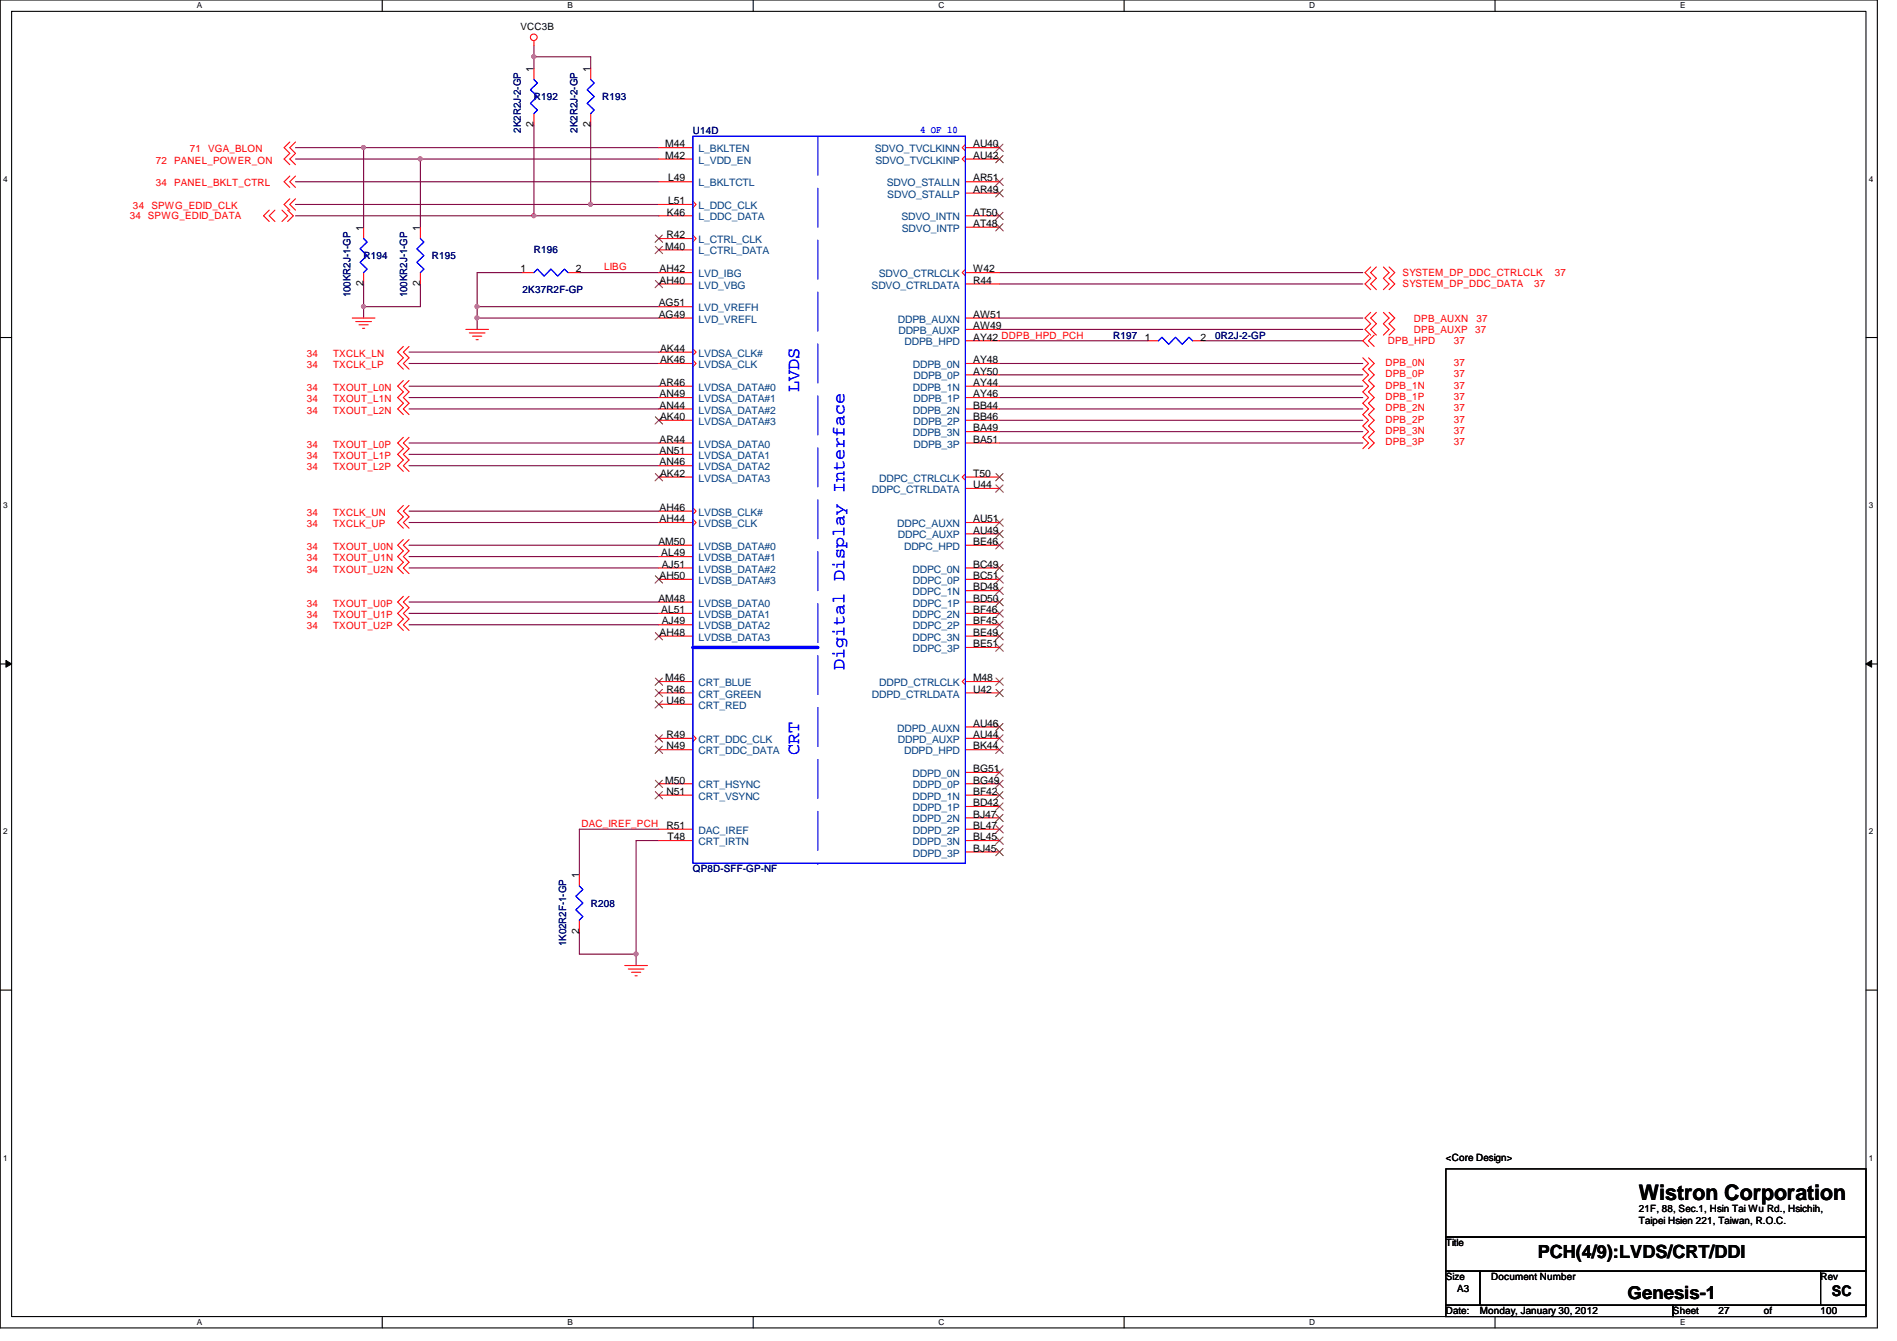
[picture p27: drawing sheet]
<svg xmlns="http://www.w3.org/2000/svg" width="297mm" height="210mm" viewBox="0 0 297 210" stroke-linecap="round" stroke-linejoin="round" font-family="sans-serif">
<defs><g id="words">
<text font-size="3.3" x="256.6" y="187.9">Wistron Corporation</text>
<g font-size="2.8" fill="#00f">
<text x="125.1" y="61.3" transform="rotate(-90 125.1 61.3)">LVDS</text>
<text x="132.2" y="104.9" transform="rotate(-90 132.2 104.9)">Digital Display Interface</text>
<text x="125.1" y="118.2" transform="rotate(-90 125.1 118.2)">CRT</text>
</g>
<g font-size="2.8">
<text x="240.8" y="197">PCH(4/9):LVDS/CRT/DDI</text>
<text x="254.8" y="203.4">Genesis-1</text>
</g>
<text font-size="2.3" x="286.8" y="202.9">SC</text>
<g font-size="1.6">
<text x="81.5" y="4.7">VCC3B</text>
<text x="83.6" y="11.2" transform="rotate(-90 83.6 11.2)">1</text>
<text x="92.5" y="11.2" transform="rotate(-90 92.5 11.2)">1</text>
<text x="83.6" y="19.9" transform="rotate(-90 83.6 19.9)">2</text>
<text x="92.5" y="19.9" transform="rotate(-90 92.5 19.9)">2</text>
<text x="104.2" y="23.1">M44</text>
<text x="152.4" y="23.1">AU40</text>
<text x="104.2" y="24.8">M42</text>
<text x="104.6" y="28.4">L49</text>
<text x="152.4" y="28.4">AR51</text>
<text x="152.4" y="24.8">AU42</text>
<text x="104.4" y="33.7">K46</text>
<text x="104.6" y="32">L51</text>
<text x="152.4" y="35.5">AT48</text>
<text x="152.4" y="33.7">AT50</text>
<text x="152.4" y="30.2">AR49</text>
<text x="56.9" y="36.1" transform="rotate(-90 56.9 36.1)">1</text>
<text x="65.8" y="36.1" transform="rotate(-90 65.8 36.1)">1</text>
<text x="104.2" y="39.1">M40</text>
<text x="104.3" y="37.3">R42</text>
<text x="56.9" y="44.8" transform="rotate(-90 56.9 44.8)">2</text>
<text x="65.8" y="44.8" transform="rotate(-90 65.8 44.8)">2</text>
<text x="81.5" y="42.6">1</text>
<text x="90.2" y="42.6">2</text>
<text x="103.2" y="48">AG51</text>
<text x="103.3" y="42.6">AH42</text>
<text x="103.3" y="44.4">AH40</text>
<text x="152.4" y="42.6">W42</text>
<text x="152.4" y="44.4">R44</text>
<text x="103.2" y="49.7">AG49</text>
<text x="152.4" y="53.3">AY42 DDPB_HPD_PCH</text>
<text x="152.4" y="49.7">AW51</text>
<text x="152.4" y="51.5">AW49</text>
<text x="179.3" y="53.3">1</text>
<text x="188" y="53.3">2</text>
<text x="103.4" y="55.1">AK44</text>
<text x="103.4" y="56.9">AK46</text>
<text x="152.4" y="56.9">AY48</text>
<text x="152.4" y="58.6">AY50</text>
<text x="103.3" y="60.4">AR46</text>
<text x="103.3" y="62.2">AN49</text>
<text x="103.3" y="64">AN44</text>
<text x="103.4" y="65.7">AK40</text>
<text x="152.4" y="60.4">AY44</text>
<text x="152.4" y="64">BB44</text>
<text x="152.4" y="62.2">AY46</text>
<text x="152.4" y="65.7">BB46</text>
<text x="103.3" y="69.3">AR44</text>
<text x="103.3" y="71.1">AN51</text>
<text x="152.4" y="67.5">BA49</text>
<text x="152.4" y="69.3">BA51</text>
<text x="103.3" y="72.9">AN46</text>
<text x="103.4" y="74.6">AK42</text>
<text x="152.4" y="74.6">T50</text>
<text x="152.4" y="76.4">U44</text>
<text x="103.3" y="80">AH46</text>
<text x="103.3" y="81.7">AH44</text>
<text x="152.4" y="83.5">AU49</text>
<text x="152.4" y="81.7">AU51</text>
<text x="103.1" y="85.3">AM50</text>
<text x="103.5" y="87.1">AL49</text>
<text x="103.6" y="88.9">AJ51</text>
<text x="152.4" y="88.9">BC49</text>
<text x="152.4" y="85.3">BE46</text>
<text x="103.1" y="94.2">AM48</text>
<text x="103.3" y="90.6">AH50</text>
<text x="103.5" y="96">AL51</text>
<text x="152.4" y="92.4">BD48</text>
<text x="152.4" y="96">BF46</text>
<text x="152.4" y="94.2">BD50</text>
<text x="152.4" y="90.6">BC51</text>
<text x="103.3" y="99.5">AH48</text>
<text x="103.6" y="97.7">AJ49</text>
<text x="152.4" y="99.5">BE49</text>
<text x="152.4" y="97.7">BF45</text>
<text x="152.4" y="101.3">BE51</text>
<text x="104.2" y="106.6">M46</text>
<text x="152.4" y="106.6">M48</text>
<text x="104.3" y="108.4">R46</text>
<text x="104.3" y="110.2">U46</text>
<text x="152.4" y="108.4">U42</text>
<text x="152.4" y="113.7">AU46</text>
<text x="104.3" y="115.5">R49</text>
<text x="104.3" y="117.3">N49</text>
<text x="152.4" y="115.5">AU44</text>
<text x="152.4" y="117.3">BK44</text>
<text x="104.2" y="122.6">M50</text>
<text x="104.3" y="124.4">N51</text>
<text x="152.4" y="120.9">BG51</text>
<text x="152.4" y="124.4">BF42</text>
<text x="152.4" y="122.6">BG49</text>
<text x="104.3" y="129.8">R51</text>
<text x="104.5" y="131.5">T48</text>
<text x="152.4" y="128">BJ47</text>
<text x="152.4" y="131.5">BL45</text>
<text x="152.4" y="129.8">BL47</text>
<text x="152.4" y="126.2">BD42</text>
<text x="90.7" y="137.5" transform="rotate(-90 90.7 137.5)">1</text>
<text x="152.4" y="133.3">BJ45</text>
<text x="90.7" y="146.1" transform="rotate(-90 90.7 146.1)">2</text>
<text x="226.4" y="181.7">&lt;Core Design&gt;</text>
<text x="256.6" y="189.7">21F, 88, Sec.1, Hsin Tai Wu Rd., Hsichih,</text>
<text x="256.6" y="191.6">Taipei Hsien 221, Taiwan, R.O.C.</text>
<text x="226.4" y="195.1">Title</text>
<text x="226.4" y="200.4">Size</text>
<text x="228.2" y="202.2">A3</text>
<text x="233.5" y="200.4">Document Number</text>
<text x="285.1" y="200.4">Rev</text>
<text x="226.4" y="205.7">Date:</text>
<text x="231.7" y="205.7">Monday, January 30, 2012</text>
<text x="262" y="205.7">Sheet</text>
<text x="269.1" y="205.7">27</text>
<text x="276.2" y="205.7">of</text>
<text x="285.1" y="205.7">100</text>
</g>
<g font-size="1.6" fill="#000080">
<text x="83.6" y="15.7">R192</text>
<text x="94.3" y="15.7">R193</text>
<text x="81.5" y="20.8" transform="rotate(-90 81.5 20.8)">2K2R2J-2-GP</text>
<text x="90.4" y="20.8" transform="rotate(-90 90.4 20.8)">2K2R2J-2-GP</text>
<text x="108.5" y="21">U14D</text>
<text x="56.9" y="40.6">R194</text>
<text x="67.6" y="40.6">R195</text>
<text x="83.6" y="39.7">R196</text>
<text x="54.9" y="46.6" transform="rotate(-90 54.9 46.6)">100KR2J-1-GP</text>
<text x="63.8" y="46.6" transform="rotate(-90 63.8 46.6)">100KR2J-1-GP</text>
<text x="81.8" y="45.9">2K37R2F-GP</text>
<text x="174.3" y="53">R197</text>
<text x="190.3" y="53">0R2J-2-GP</text>
<text x="108.5" y="136.6">QP8D-SFF-GP-NF</text>
<text x="92.5" y="141.9">R208</text>
<text x="88.6" y="148.1" transform="rotate(-90 88.6 148.1)">1K02R2F-1-GP</text>
</g>
<g font-size="1.6" fill="#f00">
<text x="29.7" y="23.8">71</text>
<text x="32.6" y="23.8">VGA_BLON</text>
<text x="24.4" y="29.2">34</text>
<text x="24.4" y="25.6">72</text>
<text x="27.3" y="29.2">PANEL_BKLT_CTRL</text>
<text x="27.3" y="25.6">PANEL_POWER_ON</text>
<text x="20.3" y="34.3">34 SPWG_EDID_DATA</text>
<text x="20.8" y="32.7">34</text>
<text x="23.7" y="32.7">SPWG_EDID_CLK</text>
<text x="94.6" y="42.3">LIBG</text>
<text x="219.6" y="43.2">SYSTEM_DP_DDC_CTRLCLK</text>
<text x="219.6" y="45">SYSTEM_DP_DDC_DATA</text>
<text x="240.2" y="45">37</text>
<text x="243.5" y="43.2">37</text>
<text x="217.3" y="53.9">DPB_HPD</text>
<text x="221.4" y="50.3">DPB_AUXN</text>
<text x="221.4" y="52.1">DPB_AUXP</text>
<text x="227.6" y="53.9">37</text>
<text x="231" y="52.1">37</text>
<text x="231.2" y="50.3">37</text>
<text x="48" y="55.8">34</text>
<text x="48" y="57.6">34</text>
<text x="52.2" y="55.8">TXCLK_LN</text>
<text x="52.2" y="57.6">TXCLK_LP</text>
<text x="217" y="59.1">DPB_0P</text>
<text x="217" y="57.3">DPB_0N</text>
<text x="227.6" y="59.1">37</text>
<text x="227.6" y="57.3">37</text>
<text x="48" y="61.2">34</text>
<text x="48" y="62.9">34</text>
<text x="48" y="64.7">34</text>
<text x="52.2" y="61.2">TXOUT_L0N</text>
<text x="52.2" y="62.9">TXOUT_L1N</text>
<text x="52.2" y="64.7">TXOUT_L2N</text>
<text x="217" y="62.6">DPB_1P</text>
<text x="217" y="60.8">DPB_1N</text>
<text x="217" y="64.4">DPB_2N</text>
<text x="227.6" y="62.6">37</text>
<text x="227.6" y="60.8">37</text>
<text x="227.6" y="64.4">37</text>
<text x="48" y="70.1">34</text>
<text x="48" y="71.8">34</text>
<text x="52.2" y="70.1">TXOUT_L0P</text>
<text x="52.2" y="71.8">TXOUT_L1P</text>
<text x="217" y="69.7">DPB_3P</text>
<text x="217" y="67.9">DPB_3N</text>
<text x="217" y="66.2">DPB_2P</text>
<text x="227.6" y="69.7">37</text>
<text x="227.6" y="67.9">37</text>
<text x="227.6" y="66.2">37</text>
<text x="48" y="73.6">34</text>
<text x="52.2" y="73.6">TXOUT_L2P</text>
<text x="48" y="80.7">34</text>
<text x="48" y="82.5">34</text>
<text x="52.2" y="80.7">TXCLK_UN</text>
<text x="52.2" y="82.5">TXCLK_UP</text>
<text x="48" y="86.1">34</text>
<text x="48" y="87.8">34</text>
<text x="48" y="89.6">34</text>
<text x="52.2" y="86.1">TXOUT_U0N</text>
<text x="52.2" y="87.8">TXOUT_U1N</text>
<text x="52.2" y="89.6">TXOUT_U2N</text>
<text x="48" y="95">34</text>
<text x="52.2" y="95">TXOUT_U0P</text>
<text x="48" y="96.7">34</text>
<text x="48" y="98.5">34</text>
<text x="52.2" y="96.7">TXOUT_U1P</text>
<text x="52.2" y="98.5">TXOUT_U2P</text>
<text x="91.1" y="129.5">DAC_IREF_PCH</text>
</g>
<g font-size="1.6" fill="#004080">
<text x="109.4" y="23.8">L_BKLTEN</text>
<text x="137" y="23.8">SDVO_TVCLKINN</text>
<text x="109.4" y="29.2">L_BKLTCTL</text>
<text x="109.4" y="25.6">L_VDD_EN</text>
<text x="137.1" y="25.6">SDVO_TVCLKINP</text>
<text x="138.9" y="29.2">SDVO_STALLN</text>
<text x="109.4" y="32.7">L_DDC_CLK</text>
<text x="109.4" y="34.5">L_DDC_DATA</text>
<text x="138.9" y="30.9">SDVO_STALLP</text>
<text x="141.1" y="34.5">SDVO_INTN</text>
<text x="109.4" y="38.1">L_CTRL_CLK</text>
<text x="109.4" y="39.8">L_CTRL_DATA</text>
<text x="141.2" y="36.3">SDVO_INTP</text>
<text x="109.4" y="43.4">LVD_IBG</text>
<text x="109.4" y="45.2">LVD_VBG</text>
<text x="136.5" y="45.2">SDVO_CTRLDATA</text>
<text x="137.6" y="43.4">SDVO_CTRLCLK</text>
<text x="109.4" y="48.7">LVD_VREFH</text>
<text x="109.4" y="50.5">LVD_VREFL</text>
<text x="140.6" y="50.5">DDPB_AUXN</text>
<text x="140.7" y="52.3">DDPB_AUXP</text>
<text x="109.4" y="55.8">LVDSA_CLK#</text>
<text x="109.4" y="57.6">LVDSA_CLK</text>
<text x="141.6" y="54.1">DDPB_HPD</text>
<text x="143" y="57.6">DDPB_0N</text>
<text x="143" y="59.4">DDPB_0P</text>
<text x="109.4" y="61.2">LVDSA_DATA#0</text>
<text x="109.4" y="62.9">LVDSA_DATA#1</text>
<text x="109.4" y="64.7">LVDSA_DATA#2</text>
<text x="143" y="61.2">DDPB_1N</text>
<text x="143" y="64.7">DDPB_2N</text>
<text x="143" y="62.9">DDPB_1P</text>
<text x="109.4" y="66.5">LVDSA_DATA#3</text>
<text x="109.4" y="70.1">LVDSA_DATA0</text>
<text x="109.4" y="71.8">LVDSA_DATA1</text>
<text x="143" y="68.3">DDPB_3N</text>
<text x="143" y="66.5">DDPB_2P</text>
<text x="143" y="70.1">DDPB_3P</text>
<text x="109.4" y="73.6">LVDSA_DATA2</text>
<text x="109.4" y="75.4">LVDSA_DATA3</text>
<text x="136.5" y="77.2">DDPC_CTRLDATA</text>
<text x="137.7" y="75.4">DDPC_CTRLCLK</text>
<text x="109.4" y="80.7">LVDSB_CLK#</text>
<text x="109.4" y="82.5">LVDSB_CLK</text>
<text x="140.5" y="82.5">DDPC_AUXN</text>
<text x="109.4" y="86.1">LVDSB_DATA#0</text>
<text x="109.4" y="87.8">LVDSB_DATA#1</text>
<text x="109.4" y="89.6">LVDSB_DATA#2</text>
<text x="140.6" y="84.3">DDPC_AUXP</text>
<text x="141.6" y="86.1">DDPC_HPD</text>
<text x="142.9" y="89.6">DDPC_0N</text>
<text x="109.4" y="91.4">LVDSB_DATA#3</text>
<text x="109.4" y="95">LVDSB_DATA0</text>
<text x="142.9" y="93.2">DDPC_1N</text>
<text x="143" y="95">DDPC_1P</text>
<text x="143" y="91.4">DDPC_0P</text>
<text x="109.4" y="96.7">LVDSB_DATA1</text>
<text x="109.4" y="98.5">LVDSB_DATA2</text>
<text x="109.4" y="100.3">LVDSB_DATA3</text>
<text x="142.9" y="96.7">DDPC_2N</text>
<text x="142.9" y="100.3">DDPC_3N</text>
<text x="143" y="98.5">DDPC_2P</text>
<text x="109.4" y="107.4">CRT_BLUE</text>
<text x="137.7" y="107.4">DDPD_CTRLCLK</text>
<text x="143" y="102.1">DDPC_3P</text>
<text x="109.4" y="109.2">CRT_GREEN</text>
<text x="109.4" y="111">CRT_RED</text>
<text x="136.5" y="109.2">DDPD_CTRLDATA</text>
<text x="109.4" y="116.3">CRT_DDC_CLK</text>
<text x="109.4" y="118.1">CRT_DDC_DATA</text>
<text x="140.5" y="114.5">DDPD_AUXN</text>
<text x="140.6" y="116.3">DDPD_AUXP</text>
<text x="141.6" y="118.1">DDPD_HPD</text>
<text x="109.4" y="123.4">CRT_HSYNC</text>
<text x="109.4" y="125.2">CRT_VSYNC</text>
<text x="142.9" y="121.6">DDPD_0N</text>
<text x="142.9" y="125.2">DDPD_1N</text>
<text x="143" y="123.4">DDPD_0P</text>
<text x="109.4" y="130.5">DAC_IREF</text>
<text x="142.9" y="128.7">DDPD_2N</text>
<text x="143" y="130.5">DDPD_2P</text>
<text x="143" y="127">DDPD_1P</text>
<text x="109.4" y="132.3">CRT_IRTN</text>
<text x="142.9" y="132.3">DDPD_3N</text>
<text x="143" y="134.1">DDPD_3P</text>
</g>
<text font-size="1.6" fill="#00f" x="144.1" y="20.8">4 OF 10</text>
<g font-size="1.3">
<text x="30.8" y="1.3">A</text>
<text x="88.9" y="1.3">B</text>
<text x="146.9" y="1.3">C</text>
<text x="205" y="1.3">D</text>
<text x="263.1" y="1.3">E</text>
<text x=".5" y="28.4">4</text>
<text x="292.6" y="28.4">4</text>
<text x=".5" y="79.5">3</text>
<text x="292.6" y="79.5">3</text>
<text x=".5" y="130.6">2</text>
<text x="292.6" y="130.6">2</text>
<text x=".5" y="181.7">1</text>
<text x="292.6" y="181.7">1</text>
<text x="30.8" y="207.4">A</text>
<text x="88.9" y="207.4">B</text>
<text x="146.9" y="207.4">C</text>
<text x="205" y="207.4">D</text>
<text x="263.1" y="207.4">E</text>
</g>
</g></defs>
<path d="M0 0h294v207.9h-294zM1.8 1.8h290.4v204.3h-290.4z" fill="none" stroke="#000" stroke-width=".17"/>
<g fill="#fff">
<path d="M30.8 .2h.8v1.4h-.8z"/>
<path d="M30.8 206.2h.8v1.4h-.8z"/>
</g>
<path d="M59.9 0v1.8M59.9 206.1v1.8" fill="none" stroke="#000" stroke-width=".17"/>
<g fill="#fff">
<path d="M88.9 .2h.8v1.4h-.8z"/>
<path d="M88.9 206.2h.8v1.4h-.8z"/>
</g>
<path d="M117.9 0v1.8M117.9 206.1v1.8" fill="none" stroke="#000" stroke-width=".17"/>
<g fill="#fff">
<path d="M146.9 .2h.9v1.4h-.9z"/>
<path d="M146.9 206.2h.9v1.4h-.9z"/>
</g>
<path d="M176 0v1.8M176 206.1v1.8" fill="none" stroke="#000" stroke-width=".17"/>
<g fill="#fff">
<path d="M205 .2h.9v1.4h-.9z"/>
<path d="M205 206.2h.9v1.4h-.9z"/>
</g>
<path d="M234.1 0v1.8M234.1 206.1v1.8" fill="none" stroke="#000" stroke-width=".17"/>
<g fill="#fff">
<path d="M263.1 .2h.8v1.4h-.8z"/>
<path d="M263.1 206.2h.8v1.4h-.8z"/>
<path d="M.5 27.3h.7v1.4h-.7z"/>
<path d="M292.6 27.3h.7v1.4h-.7z"/>
<path d="M.5 78.4h.7v1.4h-.7z"/>
<path d="M292.6 78.4h.7v1.4h-.7z"/>
</g>
<path d="M0 52.8h1.8M292.2 52.8h1.8" fill="none" stroke="#000" stroke-width=".17"/>
<g fill="#fff">
<path d="M.5 129.5h.7v1.4h-.7z"/>
<path d="M292.6 129.5h.7v1.4h-.7z"/>
</g>
<path d="M0 103.9h1.8M292.2 103.9h1.8" fill="none" stroke="#000" stroke-width=".17"/>
<path d="M.9 103.4l.9 .5-.9 .5zM292.2 103.9l.9-.5v1z" fill="#000"/>
<path d="M.9 103.4l.9 .5-.9 .5zM292.2 103.9l.9-.5v1z" fill="none" stroke="#000" stroke-width=".16"/>
<g fill="#fff">
<path d="M.5 180.5h.7v1.4h-.7z"/>
<path d="M292.6 180.5h.7v1.4h-.7z"/>
</g>
<path d="M0 155h1.8M292.2 155h1.8" fill="none" stroke="#000" stroke-width=".17"/>
<path d="M103.2 129.8h-12.5v7.1M99.6 149.4v1.7" fill="none" stroke="#800040" stroke-width=".17"/>
<circle cx="99.6" cy="149.3" r=".32" fill="#f0f"/>
<circle cx="99.6" cy="149.3" r=".32" fill="none" stroke="#f0f" stroke-width=".17"/>
<path d="M64 56.9h39.2M64 55.1h39.2M74.7 48h28.5M90.7 42.7h12.5M64 60.5h39.2M64 62.2h39.2M64 64h39.2M64 69.3h39.2M64 71.1h39.2M64 72.9h39.2M103.2 131.6h-3.6v17.8M90.7 145.8v3.6" fill="none" stroke="#800040" stroke-width=".17"/>
<circle cx="74.7" cy="48" r=".32" fill="#f0f"/>
<circle cx="74.7" cy="48" r=".32" fill="none" stroke="#f0f" stroke-width=".17"/>
<path d="M74.7 49.8h28.5M74.7 42.7h7.1" fill="none" stroke="#800040" stroke-width=".17"/>
<circle cx="74.7" cy="49.8" r=".32" fill="#f0f"/>
<circle cx="74.7" cy="49.8" r=".32" fill="none" stroke="#f0f" stroke-width=".17"/>
<path d="M92.5 32h10.7M74.7 48v3.6" fill="none" stroke="#800040" stroke-width=".17"/>
<circle cx="92.5" cy="32" r=".32" fill="#f0f"/>
<circle cx="92.5" cy="32" r=".32" fill="none" stroke="#f0f" stroke-width=".17"/>
<path d="M83.6 33.8h19.6" fill="none" stroke="#800040" stroke-width=".17"/>
<circle cx="83.6" cy="33.8" r=".32" fill="#f0f"/>
<circle cx="83.6" cy="33.8" r=".32" fill="none" stroke="#f0f" stroke-width=".17"/>
<path d="M83.6 19.6v14.2h-37.3M92.5 19.6v12.4h-46.2M56.9 23.1h46.3" fill="none" stroke="#800040" stroke-width=".17"/>
<circle cx="56.9" cy="23.1" r=".32" fill="#f0f"/>
<circle cx="56.9" cy="23.1" r=".32" fill="none" stroke="#f0f" stroke-width=".17"/>
<path d="M65.8 24.9h37.4" fill="none" stroke="#800040" stroke-width=".17"/>
<circle cx="65.8" cy="24.9" r=".32" fill="#f0f"/>
<circle cx="65.8" cy="24.9" r=".32" fill="none" stroke="#f0f" stroke-width=".17"/>
<path d="M83.6 8.9v1.8" fill="none" stroke="#800040" stroke-width=".17"/>
<circle cx="83.6" cy="8.9" r=".32" fill="#f0f"/>
<circle cx="83.6" cy="8.9" r=".32" fill="none" stroke="#f0f" stroke-width=".17"/>
<path d="M83.6 8.9h8.9v1.8M46.3 28.4h56.9M46.3 23.1h10.6v12.5M65.8 24.9v10.7M65.8 44.5v3.5h-8.9" fill="none" stroke="#800040" stroke-width=".17"/>
<circle cx="56.9" cy="48" r=".32" fill="#f0f"/>
<circle cx="56.9" cy="48" r=".32" fill="none" stroke="#f0f" stroke-width=".17"/>
<g fill="none" stroke="#800040" stroke-width=".17">
<path d="M83.6 7.1v1.8M46.3 24.9h19.5M56.9 44.5v5.3M74.7 42.7v5.3M156.5 56.9h56.9M156.5 58.7h56.9M156.5 53.3h23.1M156.5 42.7h56.9M156.5 44.4h56.9M156.5 49.8h56.9M156.5 51.6h56.9M188.5 53.3h24.9"/>
<path d="M156.5 60.5h56.9M156.5 62.2h56.9M156.5 64h56.9M156.5 65.8h56.9M156.5 67.6h56.9M156.5 69.3h56.9M64 85.3h39.2M64 87.1h39.2M64 88.9h39.2M64 94.2h39.2M64 96h39.2M64 97.8h39.2"/>
<path d="M64 81.8h39.2M64 80h39.2M90.7 149.4h8.9"/>
</g>
<g fill="none" stroke="#f00" stroke-width=".17">
<path d="M83.6 6.4v.7M83.6 10.7v1.7M83.6 17.8v1.8M92.5 10.7v1.7M92.5 17.8v1.8M42.2 32.9l-.9 .9 .9 .9M43 32.9l-.8 .9 .8 .9M44.2 32.9l.8 .9-.8 .9M45 32.9l.9 .9-.9 .9M45.4 31.1l-.9 .9 .9 .9M45.4 27.6l-.9 .8 .9 .9M45.4 22.2l-.9 .9 .9 .9-.9 .9 .9 .9"/>
<path d="M46.3 31.1l-.9 .9 .9 .9M46.3 27.6l-.9 .8 .9 .9M46.3 22.2l-.9 .9 .9 .9-.9 .9 .9 .9M56.9 35.6v1.7M65.8 35.6v1.7M103.2 28.4h5.3M103.2 23.1h5.3M103.2 37.3h5.3M103.2 39.1h5.3M103.2 32h5.3M103.2 33.8h5.3M103.2 24.9h5.3"/>
<path d="M108.5 36.8l.5 .5-.5 .5M108.5 31.5l.5 .5-.5 .5M151.2 24.4l-.5 .5 .5 .5M151.2 22.6l-.5 .5 .5 .5M151.2 28.4h5.3M151.2 23.1h5.3M151.2 33.8h5.3M151.2 24.9h5.3M151.2 30.2h5.3M151.2 35.6h5.3M55.2 49.8h3.5M55.7 50.3h2.5"/>
<path d="M56.2 50.8h1.5M56.8 51.4h.3M56.9 42.7v1.7M63.2 54.2l-.9 .9 .9 .9-.9 .9 .9 .9M63.2 59.6l-.9 .9 .9 .8-.9 .9 .9 .9-.9 .9 .9 .9M64 54.2l-.8 .9 .8 .9-.8 .9 .8 .9M64 59.6l-.8 .9 .8 .8-.8 .9 .8 .9-.8 .9 .8 .9M65.8 42.7v1.7M72.9 51.6h3.6M73.5 52.1h2.4M74 52.6h1.4M74.5 53.2h.4"/>
<path d="M81.8 42.7h1.8M88.9 42.7h1.8M103.2 55.1h5.3M103.2 56.9h5.3M103.2 48h5.3M103.2 49.8h5.3M103.2 42.7h5.3M103.2 44.4h5.3M108.5 54.6l.5 .5-.5 .5M108.5 56.4l.5 .5-.5 .5M151.2 42.2l-.5 .5 .5 .5M151.2 56.9h5.3"/>
<path d="M151.2 49.8h5.3M151.2 58.7h5.3M151.2 42.7h5.3M151.2 44.4h5.3M151.2 51.6h5.3M151.2 53.3h5.3M179.6 53.3h1.8M186.7 53.3h1.8M213.4 56l.9 .9-.9 .9 .9 .9-.9 .9 .9 .9-.9 .8 .9 .9-.9 .9 .9 .9-.9 .9 .9 .9-.9 .9 .9 .9-.9 .9 .9 .8-.9 .9M214.3 56l.9 .9-.9 .9 .9 .9-.9 .9 .9 .9-.9 .8 .9 .9-.9 .9 .9 .9-.9 .9 .9 .9-.9 .9 .9 .9-.9 .9 .9 .8-.9 .9M214.3 52.5l-.9 .8 .9 .9M214.6 41.8l-.9 .9 .9 .9-.9 .8 .9 .9"/>
<path d="M214.6 48.9l-.9 .9 .9 .9-.9 .9 .9 .9M215.2 52.5l-.9 .8 .9 .9M215.5 41.8l-.9 .9 .9 .9-.9 .8 .9 .9M215.5 48.9l-.9 .9 .9 .9-.9 .9 .9 .9M216.6 41.8l.9 .9-.9 .9 .9 .8-.9 .9M216.6 48.9l.9 .9-.9 .9 .9 .9-.9 .9M217.5 41.8l.9 .9-.9 .9 .9 .8-.9 .9M217.5 48.9l.9 .9-.9 .9 .9 .9-.9 .9M63.2 68.5l-.9 .8 .9 .9-.9 .9 .9 .9-.9 .9 .9 .9M63.2 79.1l-.9 .9 .9 .9-.9 .9 .9 .9M64 68.5l-.8 .8 .8 .9-.8 .9 .8 .9-.8 .9 .8 .9M64 79.1l-.8 .9 .8 .9-.8 .9 .8 .9"/>
<path d="M103.2 60.5h5.3M103.2 62.2h5.3M103.2 64h5.3M103.2 65.8h5.3M103.2 69.3h5.3M103.2 71.1h5.3M103.2 72.9h5.3M103.2 74.7h5.3M108.5 79.5l.5 .5-.5 .5M151.2 74.2l-.5 .5 .5 .5M151.2 60.5h5.3M151.2 62.2h5.3"/>
<path d="M151.2 64h5.3M151.2 65.8h5.3M151.2 69.3h5.3M151.2 74.7h5.3M151.2 67.6h5.3M151.2 76.5h5.3M63.2 84.5l-.9 .8 .9 .9-.9 .9 .9 .9-.9 .9 .9 .9M63.2 93.3l-.9 .9 .9 .9-.9 .9 .9 .9-.9 .9 .9 .9M64 84.5l-.8 .8 .8 .9-.8 .9 .8 .9-.8 .9 .8 .9M64 93.3l-.8 .9 .8 .9-.8 .9 .8 .9-.8 .9 .8 .9M103.2 80h5.3M103.2 81.8h5.3"/>
<path d="M103.2 85.3h5.3M103.2 87.1h5.3M103.2 88.9h5.3M103.2 90.7h5.3M103.2 94.2h5.3M103.2 96h5.3M103.2 99.6h5.3M103.2 97.8h5.3M108.5 81.3l.5 .5-.5 .5M151.2 81.8h5.3M151.2 85.3h5.3M151.2 88.9h5.3"/>
<path d="M151.2 90.7h5.3M151.2 94.2h5.3M151.2 92.5h5.3M151.2 96h5.3M151.2 99.6h5.3M151.2 97.8h5.3M151.2 83.6h5.3M103.2 106.7h5.3M103.2 115.6h5.3M103.2 117.3h5.3M103.2 108.5h5.3M103.2 110.2h5.3"/>
<path d="M108.5 115.1l.5 .5-.5 .5M151.2 106.2l-.5 .5 .5 .5M151.2 101.3h5.3M151.2 106.7h5.3M151.2 115.6h5.3M151.2 117.3h5.3M151.2 108.5h5.3M151.2 113.8h5.3M90.7 136.9v1.8M103.2 131.6h5.3M103.2 124.5h5.3M103.2 129.8h5.3"/>
<path d="M103.2 122.7h5.3M151.2 128h5.3M151.2 131.6h5.3M151.2 120.9h5.3M151.2 124.5h5.3M151.2 129.8h5.3M151.2 133.3h5.3M151.2 122.7h5.3M151.2 126.2h5.3M90.7 144v1.8M97.8 151.1h3.6M98.4 151.7h2.4"/>
<path d="M98.9 152.2h1.4M99.4 152.7h.4"/>
<circle cx="83.6" cy="5.8" r=".52"/>
</g>
<path d="M226.4 183h65.8v10.6h-65.8zM226.4 193.6h65.8v5.4h-65.8zM226.4 199h5.3v5.3h-5.3zM231.7 199h53.4v5.3h-53.4zM285.1 199h7.1v5.3h-7.1zM226.4 204.3h35.6v1.8h-35.6zM262 204.3h30.2v1.8h-30.2z" fill="none" stroke="#000" stroke-width=".17"/>
<path d="M83.6 12.4l.6 .6-1.1 1.1 1.1 1-1.1 1.1 1.1 1-.6 .6M92.5 12.4l.5 .6-1.1 1.1 1.1 1-1.1 1.1 1.1 1-.5 .6M56.9 37.3l.6 .6-1.1 1 1.1 1.1-1.1 1.1 1.1 1-.6 .6M65.8 37.3l.6 .6-1.1 1 1.1 1.1-1.1 1.1 1.1 1-.6 .6M108.5 21.3h42.7v113.8h-42.7zM83.6 42.7l.6-.6 1 1.1 1.1-1.1 1 1.1 1.1-1.1 .5 .6M181.4 53.3l.5-.5 1.1 1.1 1.1-1.1 1 1.1 1.1-1.1 .5 .5M90.7 138.7l.6 .5-1.1 1.1 1.1 1.1-1.1 1 1.1 1.1-.6 .5" fill="none" stroke="#00f" stroke-width=".17"/>
<g fill="none" stroke="#804000" stroke-width=".16">
<path d="M102.6 36.8l1.2 1.1M102.6 38.6l1.2 1.1M103.7 36.8l-1.1 1.1M103.7 38.6l-1.1 1.1M156 24.3l1.1 1.2M156 22.6l1.1 1.1M156 29.7l1.1 1.1M156 27.9l1.1 1.1M156 35l1.1 1.2M156 33.2l1.1 1.2M157.1 24.3l-1.2 1.2M157.1 22.6l-1.2 1.1"/>
<path d="M157.1 29.7l-1.2 1.1M157.1 27.9l-1.2 1.1M157.1 35l-1.2 1.2M157.1 33.2l-1.2 1.2M102.6 43.9l1.2 1.1M103.7 43.9l-1.1 1.1M102.6 65.2l1.2 1.2M102.6 74.1l1.2 1.2M103.7 65.2l-1.1 1.2M103.7 74.1l-1.1 1.2M156 74.1l1.1 1.2M156 75.9l1.1 1.1"/>
<path d="M157.1 74.1l-1.2 1.2M157.1 75.9l-1.2 1.1M102.6 90.1l1.2 1.2M102.6 99l1.2 1.2M103.7 90.1l-1.1 1.2M103.7 99l-1.1 1.2M156 88.3l1.1 1.2M156 91.9l1.1 1.1M156 95.5l1.1 1.1M156 99l1.1 1.2M156 93.7l1.1 1.1M156 90.1l1.1 1.2"/>
<path d="M156 97.2l1.1 1.2M156 81.2l1.1 1.2M156 83l1.1 1.2M156 84.8l1.1 1.1M157.1 88.3l-1.2 1.2M157.1 91.9l-1.2 1.1M157.1 95.5l-1.2 1.1M157.1 99l-1.2 1.2M157.1 93.7l-1.2 1.1M157.1 90.1l-1.2 1.2M157.1 97.2l-1.2 1.2M157.1 81.2l-1.2 1.2"/>
<path d="M157.1 83l-1.2 1.2M157.1 84.8l-1.2 1.1M102.6 106.1l1.2 1.2M102.6 115l1.2 1.2M102.6 116.8l1.2 1.1M102.6 107.9l1.2 1.2M102.6 109.7l1.2 1.1M103.7 106.1l-1.1 1.2M103.7 115l-1.1 1.2M103.7 116.8l-1.1 1.1M103.7 107.9l-1.1 1.2M103.7 109.7l-1.1 1.1"/>
<path d="M156 100.8l1.1 1.1M156 106.1l1.1 1.2M156 107.9l1.1 1.2M156 113.2l1.1 1.2M156 115l1.1 1.2M156 116.8l1.1 1.1M157.1 100.8l-1.2 1.1M157.1 106.1l-1.2 1.2M157.1 107.9l-1.2 1.2M157.1 113.2l-1.2 1.2M157.1 115l-1.2 1.2M157.1 116.8l-1.2 1.1"/>
<path d="M102.6 122.1l1.2 1.2M102.6 123.9l1.2 1.2M103.7 122.1l-1.1 1.2M103.7 123.9l-1.1 1.2M156 127.5l1.1 1.1M156 131l1.1 1.2M156 120.4l1.1 1.1M156 123.9l1.1 1.2M156 129.2l1.1 1.2M156 132.8l1.1 1.1M156 122.1l1.1 1.2M156 125.7l1.1 1.1"/>
<path d="M157.1 127.5l-1.2 1.1M157.1 131l-1.2 1.2M157.1 120.4l-1.2 1.1M157.1 123.9l-1.2 1.2M157.1 129.2l-1.2 1.2M157.1 132.8l-1.2 1.1M157.1 122.1l-1.2 1.2M157.1 125.7l-1.2 1.1"/>
</g>
<path d="M128.1 21.3v113.8M128.1 135.1h.1" fill="none" stroke="#fff" stroke-width=".16" stroke-dasharray="6.1 2"/>
<path d="M128.1 21.3v113.8M128.1 135.1h.1" fill="none" stroke="#00f" stroke-width=".16" stroke-dasharray="6.1 2"/>
<path d="M108.5 101.3h19.6" fill="none" stroke="#00f" stroke-width=".51"/>
<circle cx="99.6" cy="149.3" r=".32" fill="#f0f"/>
<circle cx="99.6" cy="149.3" r=".32" fill="none" stroke="#f0f" stroke-width=".17"/>
<circle cx="74.7" cy="48" r=".32" fill="#f0f"/>
<circle cx="74.7" cy="48" r=".32" fill="none" stroke="#f0f" stroke-width=".17"/>
<circle cx="74.7" cy="49.8" r=".32" fill="#f0f"/>
<circle cx="74.7" cy="49.8" r=".32" fill="none" stroke="#f0f" stroke-width=".17"/>
<circle cx="92.5" cy="32" r=".32" fill="#f0f"/>
<circle cx="92.5" cy="32" r=".32" fill="none" stroke="#f0f" stroke-width=".17"/>
<circle cx="83.6" cy="33.8" r=".32" fill="#f0f"/>
<circle cx="83.6" cy="33.8" r=".32" fill="none" stroke="#f0f" stroke-width=".17"/>
<circle cx="56.9" cy="23.1" r=".32" fill="#f0f"/>
<circle cx="56.9" cy="23.1" r=".32" fill="none" stroke="#f0f" stroke-width=".17"/>
<circle cx="65.8" cy="24.9" r=".32" fill="#f0f"/>
<circle cx="65.8" cy="24.9" r=".32" fill="none" stroke="#f0f" stroke-width=".17"/>
<circle cx="83.6" cy="8.9" r=".32" fill="#f0f"/>
<circle cx="83.6" cy="8.9" r=".32" fill="none" stroke="#f0f" stroke-width=".17"/>
<circle cx="56.9" cy="48" r=".32" fill="#f0f"/>
<circle cx="56.9" cy="48" r=".32" fill="none" stroke="#f0f" stroke-width=".17"/>
<use href="#words"/>
</svg>
